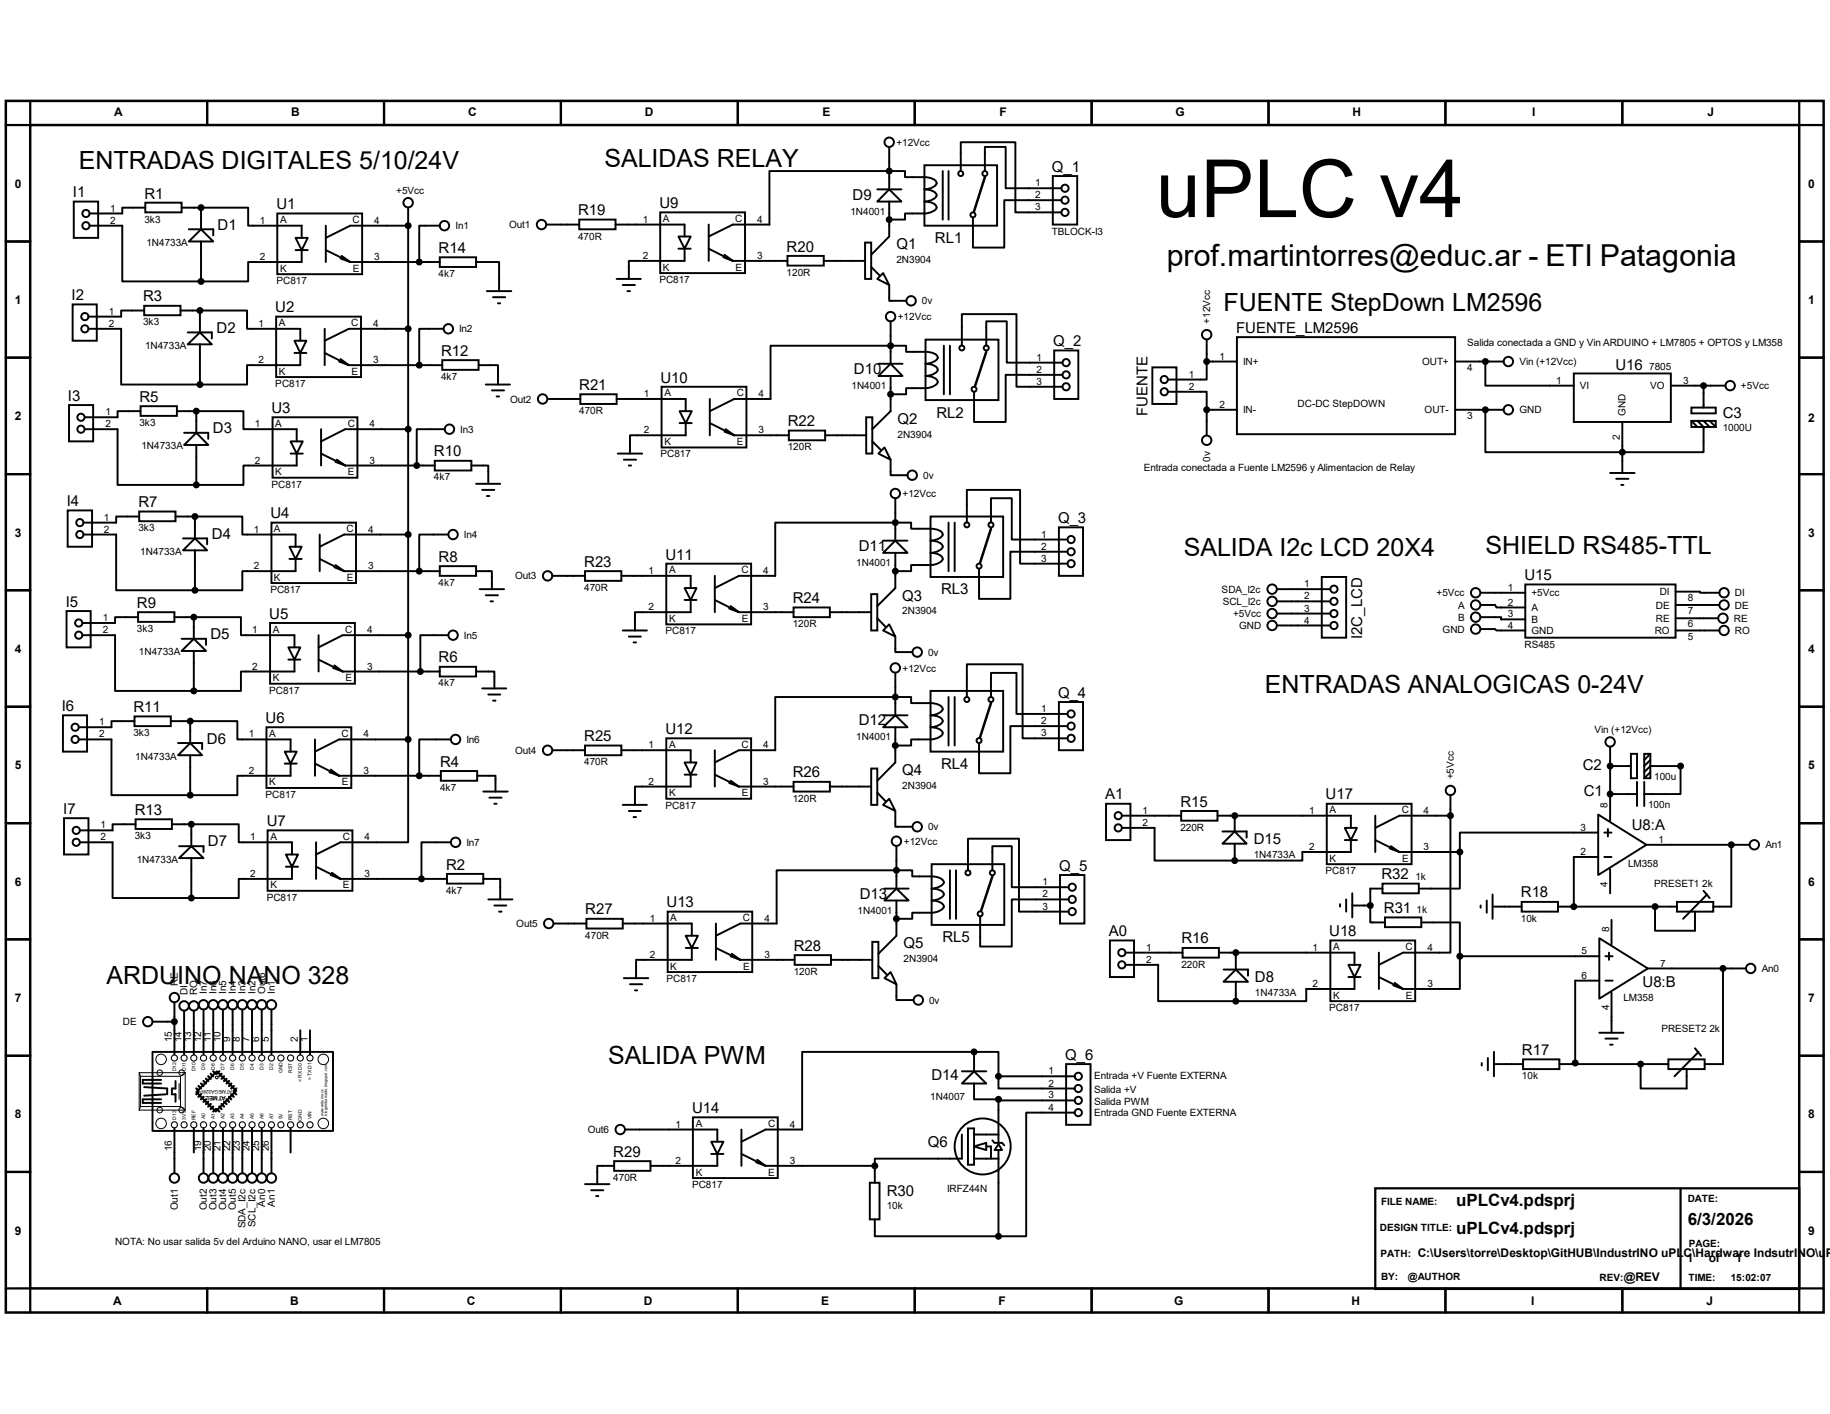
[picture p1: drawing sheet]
<svg xmlns="http://www.w3.org/2000/svg" width="279mm" height="216mm" viewBox="0 0 279 216" stroke-linecap="round" stroke-linejoin="round" font-family="sans-serif">
<defs><g id="words">
<text font-size="12.3" x="176.5" y="33.1">uPLC v4</text>
<text font-size="4.6" x="178.1" y="40.6">prof.martintorres@educ.ar - ETI Patagonia</text>
<g font-size="3.8">
<text x="12" y="25.7">ENTRADAS DIGITALES 5/10/24V</text>
<text x="92.3" y="25.5">SALIDAS RELAY</text>
<text x="186.8" y="47.5">FUENTE StepDown LM2596</text>
<text x="180.7" y="84.9">SALIDA I2c LCD 20X4</text>
<text x="226.8" y="84.5">SHIELD RS485-TTL</text>
<text x="193.1" y="105.8">ENTRADAS ANALOGICAS 0-24V</text>
<text x="16.3" y="150.2">ARDUINO NANO 328</text>
<text x="92.8" y="162.4">SALIDA PWM</text>
</g>
<g font-size="2.6">
<text x="222.3" y="184.1">uPLCv4.pdsprj</text>
<text x="222.3" y="188.3">uPLCv4.pdsprj</text>
<text x="257.7" y="187.1">6/3/2026</text>
</g>
<g font-size="2.3">
<text x="160.6" y="26.2">Q_1</text>
<text x="11.1" y="30.1">I1</text>
<text x="22.1" y="30.3">R1</text>
<text x="33.2" y="35.1">D1</text>
<text x="42.2" y="32">U1</text>
<text x="88.3" y="32.9">R19</text>
<text x="100.7" y="31.8">U9</text>
<text x="130.2" y="30.5">D9</text>
<text x="67" y="38.6">R14</text>
<text x="120.1" y="38.4">R20</text>
<text x="136.9" y="38.1">Q1</text>
<text x="142.7" y="37.1">RL1</text>
<text x="10.9" y="45.8">I2</text>
<text x="21.8" y="46">R3</text>
<text x="42" y="47.7">U2</text>
<text x="33.1" y="50.8">D2</text>
<text x="160.8" y="52.9">Q_2</text>
<text x="188.7" y="50.8">FUENTE_LM2596</text>
<text x="67.4" y="54.4">R12</text>
<text x="88.4" y="59.5">R21</text>
<text x="100.8" y="58.4">U10</text>
<text x="130.4" y="57.1">D10</text>
<text x="246.6" y="56.6">U16</text>
<text x="10.4" y="61.2">I3</text>
<text x="21.3" y="61.4">R5</text>
<text x="41.4" y="63">U3</text>
<text x="120.3" y="65.1">R22</text>
<text x="137" y="64.7">Q2</text>
<text x="143" y="63.8">RL2</text>
<text x="175.2" y="63.5" transform="rotate(-90 175.2 63.5)">FUENTE</text>
<text x="263" y="63.8">C3</text>
<text x="32.5" y="66.2">D3</text>
<text x="66.3" y="69.7">R10</text>
<text x="10.2" y="77.3">I4</text>
<text x="21.1" y="77.5">R7</text>
<text x="32.3" y="82.3">D4</text>
<text x="41.3" y="79.1">U4</text>
<text x="161.5" y="79.9">Q_3</text>
<text x="67" y="85.8">R8</text>
<text x="89.2" y="86.5">R23</text>
<text x="101.6" y="85.4">U11</text>
<text x="131.1" y="84.1">D11</text>
<text x="232.7" y="88.6">U15</text>
<text x="10" y="92.6">I5</text>
<text x="20.9" y="92.8">R9</text>
<text x="41.1" y="94.5">U5</text>
<text x="121" y="92.1">R24</text>
<text x="137.8" y="91.7">Q3</text>
<text x="143.7" y="90.8">RL3</text>
<text x="32.1" y="97.6">D5</text>
<text x="67" y="101.1">R6</text>
<text x="208" y="97.6" transform="rotate(-90 208 97.6)">I2C_LCD</text>
<text x="161.5" y="106.5">Q_4</text>
<text x="9.4" y="108.5">I6</text>
<text x="20.4" y="108.7">R11</text>
<text x="31.6" y="113.5">D6</text>
<text x="40.6" y="110.4">U6</text>
<text x="89.2" y="113.2">R25</text>
<text x="101.6" y="112.1">U12</text>
<text x="131.1" y="110.7">D12</text>
<text x="67.2" y="117.1">R4</text>
<text x="121" y="118.7">R26</text>
<text x="137.8" y="118.4">Q4</text>
<text x="143.7" y="117.4">RL4</text>
<text x="241.6" y="117.6">C2</text>
<text x="9.7" y="124.3">I7</text>
<text x="20.6" y="124.5">R13</text>
<text x="168.7" y="122">A1</text>
<text x="180.2" y="123.1">R15</text>
<text x="202.4" y="122">U17</text>
<text x="241.8" y="121.5">C1</text>
<text x="31.7" y="129.2">D7</text>
<text x="40.7" y="126.1">U7</text>
<text x="191.4" y="128.9">D15</text>
<text x="249.1" y="126.7">U8:A</text>
<text x="68.1" y="132.8">R2</text>
<text x="131.3" y="137.2">D13</text>
<text x="161.7" y="133">Q_5</text>
<text x="210.9" y="134.3">R32</text>
<text x="232.2" y="137">R18</text>
<text x="89.4" y="139.6">R27</text>
<text x="101.8" y="138.5">U13</text>
<text x="143.9" y="143.9">RL5</text>
<text x="169.3" y="143">A0</text>
<text x="202.9" y="143">U18</text>
<text x="211.3" y="139.4">R31</text>
<text x="121.2" y="145.2">R28</text>
<text x="138" y="144.8">Q5</text>
<text x="180.4" y="144.1">R16</text>
<text x="191.6" y="150">D8</text>
<text x="250.8" y="150.7">U8:B</text>
<text x="162.6" y="161.8">Q_6</text>
<text x="232.4" y="161.1">R17</text>
<text x="142.2" y="165">D14</text>
<text x="105.7" y="170">U14</text>
<text x="93.6" y="176.6">R29</text>
<text x="141.6" y="175.1">Q6</text>
<text x="135.4" y="182.5">R30</text>
</g>
<g font-size="1.8">
<text x="17.4" y="17.7">A</text>
<text x="44.5" y="17.7">B</text>
<text x="71.5" y="17.7">C</text>
<text x="98.5" y="17.7">D</text>
<text x="125.6" y="17.7">E</text>
<text x="152.6" y="17.7">F</text>
<text x="179.4" y="17.7">G</text>
<text x="206.5" y="17.7">H</text>
<text x="233.9" y="17.7">I</text>
<text x="260.7" y="17.7">J</text>
<text x="2.2" y="28.7">0</text>
<text x="276.1" y="28.7">0</text>
<text x="2.2" y="46.4">1</text>
<text x="276.1" y="46.4">1</text>
<text x="2.2" y="64.2">2</text>
<text x="276.1" y="64.4">2</text>
<text x="2.2" y="82">3</text>
<text x="276.1" y="82">3</text>
<text x="2.2" y="99.7">4</text>
<text x="276.1" y="99.7">4</text>
<text x="2.2" y="117.5">5</text>
<text x="276.1" y="117.5">5</text>
<text x="2.2" y="135.2">6</text>
<text x="276.1" y="135.2">6</text>
<text x="2.2" y="153">7</text>
<text x="276.1" y="153">7</text>
<text x="2.2" y="170.7">8</text>
<text x="276.1" y="170.7">8</text>
<text x="2.2" y="188.5">9</text>
<text x="216.5" y="191.9">C:\Users\torre\Desktop\GitHUB\IndustrINO uPLC\Hardware IndsutrINO\uPL</text>
<text x="276.1" y="188.5">9</text>
<text x="247.9" y="195.6">@REV</text>
<text x="257.6" y="192.7">1</text>
<text x="260.9" y="192.7">of</text>
<text x="265" y="192.7">1</text>
<text x="17.3" y="199.2">A</text>
<text x="44.3" y="199.2">B</text>
<text x="71.3" y="199.2">C</text>
<text x="98.3" y="199.2">D</text>
<text x="125.4" y="199.2">E</text>
<text x="152.4" y="199.2">F</text>
<text x="179.3" y="199.2">G</text>
<text x="206.3" y="199.2">H</text>
<text x="233.8" y="199.2">I</text>
<text x="260.5" y="199.2">J</text>
</g>
<g font-size="1.5">
<text x="136.9" y="22.3">+12Vcc</text>
<text x="60.5" y="29.6">+5Vcc</text>
<text x="158" y="28.4">1</text>
<text x="16.8" y="32.3">1</text>
<text x="16.8" y="34.2">2</text>
<text x="22.1" y="34">3k3</text>
<text x="39.7" y="34.2">1</text>
<text x="42.8" y="34.1">A</text>
<text x="53.8" y="34.1">C</text>
<text x="57.1" y="34.2">4</text>
<text x="69.6" y="35">In1</text>
<text x="77.7" y="34.8">Out1</text>
<text x="98.1" y="34">1</text>
<text x="101.2" y="33.9">A</text>
<text x="112.3" y="33.9">C</text>
<text x="115.6" y="34">4</text>
<text x="129.8" y="32.8">1N4001</text>
<text x="158" y="30.3">2</text>
<text x="158" y="32.1">3</text>
<text x="160.6" y="35.8">TBLOCK-I3</text>
<text x="22.4" y="37.5">1N4733A</text>
<text x="39.7" y="39.7">2</text>
<text x="42.8" y="41.5">K</text>
<text x="53.8" y="41.5">E</text>
<text x="57.1" y="39.7">3</text>
<text x="88.3" y="36.6">470R</text>
<text x="98.1" y="39.5">2</text>
<text x="101.2" y="41.3">K</text>
<text x="112.3" y="41.3">E</text>
<text x="115.6" y="39.5">3</text>
<text x="136.9" y="40.1">2N3904</text>
<text x="42.2" y="43.4">PC817</text>
<text x="67" y="42.3">4k7</text>
<text x="100.7" y="43.2">PC817</text>
<text x="120.1" y="42.1">120R</text>
<text x="140.8" y="46.5">0v</text>
<text x="16.6" y="48">1</text>
<text x="16.6" y="49.9">2</text>
<text x="21.8" y="49.7">3k3</text>
<text x="22.1" y="53.3">1N4733A</text>
<text x="39.5" y="49.9">1</text>
<text x="42.6" y="49.8">A</text>
<text x="53.6" y="49.8">C</text>
<text x="57" y="49.9">4</text>
<text x="70.1" y="50.8">In2</text>
<text x="137.1" y="48.9">+12Vcc</text>
<text x="184.7" y="49.4" transform="rotate(-90 184.7 49.4)">+12Vcc</text>
<text x="224" y="52.9">Salida conectada a GND y Vin ARDUINO + LM7805 + OPTOS y LM358</text>
<text x="39.5" y="55.5">2</text>
<text x="42" y="59.1">PC817</text>
<text x="42.6" y="57.2">K</text>
<text x="53.7" y="57.2">E</text>
<text x="57" y="55.5">3</text>
<text x="67.4" y="58">4k7</text>
<text x="130" y="59.4">1N4001</text>
<text x="158.2" y="55.1">1</text>
<text x="158.2" y="56.9">2</text>
<text x="158.2" y="58.8">3</text>
<text x="181.5" y="57.7">1</text>
<text x="181.5" y="59.5">2</text>
<text x="186.2" y="54.9">1</text>
<text x="189.8" y="55.8">IN+</text>
<text x="217.1" y="55.8">OUT+</text>
<text x="224" y="56.6">4</text>
<text x="232" y="55.8">Vin (+12Vcc)</text>
<text x="237.6" y="58.6">1</text>
<text x="241.2" y="59.4">VI</text>
<text x="251.8" y="56.4">7805</text>
<text x="252" y="59.4">VO</text>
<text x="257" y="58.6">3</text>
<text x="265.8" y="59.4">+5Vcc</text>
<text x="16.1" y="63.4">1</text>
<text x="16.1" y="65.2">2</text>
<text x="21.3" y="65.1">3k3</text>
<text x="38.9" y="65.2">1</text>
<text x="42" y="65.2">A</text>
<text x="53.1" y="65.2">C</text>
<text x="56.4" y="65.2">4</text>
<text x="77.9" y="61.5">Out2</text>
<text x="88.4" y="63.2">470R</text>
<text x="98.3" y="60.6">1</text>
<text x="101.4" y="60.5">A</text>
<text x="112.5" y="60.5">C</text>
<text x="115.8" y="60.6">4</text>
<text x="186.2" y="62.3">2</text>
<text x="189.8" y="63.1">IN-</text>
<text x="198.1" y="62.1">DC-DC StepDOWN</text>
<text x="217.5" y="63.1">OUT-</text>
<text x="224" y="64">3</text>
<text x="232" y="63.1">GND</text>
<text x="248.2" y="63.5" transform="rotate(-90 248.2 63.5)">GND</text>
<text x="263" y="65.9">1000U</text>
<text x="21.6" y="68.6">1N4733A</text>
<text x="38.9" y="70.8">2</text>
<text x="56.4" y="70.8">3</text>
<text x="70.3" y="66.1">In3</text>
<text x="98.3" y="66.2">2</text>
<text x="100.8" y="69.8">PC817</text>
<text x="101.4" y="67.9">K</text>
<text x="112.5" y="67.9">E</text>
<text x="115.8" y="66.2">3</text>
<text x="120.3" y="68.7">120R</text>
<text x="137" y="66.8">2N3904</text>
<text x="174.6" y="71.9">Entrada conectada a Fuente LM2596 y Alimentacion de Relay</text>
<text x="184.7" y="70.5" transform="rotate(-90 184.7 70.5)">0v</text>
<text x="247.3" y="67.1" transform="rotate(-90 247.3 67.1)">2</text>
<text x="41.4" y="74.5">PC817</text>
<text x="42" y="72.6">K</text>
<text x="53.1" y="72.6">E</text>
<text x="66.3" y="73.4">4k7</text>
<text x="137.8" y="75.9">+12Vcc</text>
<text x="141" y="73.1">0v</text>
<text x="15.9" y="79.5">1</text>
<text x="15.9" y="81.3">2</text>
<text x="21.1" y="81.2">3k3</text>
<text x="38.7" y="81.3">1</text>
<text x="41.8" y="81.3">A</text>
<text x="52.9" y="81.3">C</text>
<text x="56.2" y="81.3">4</text>
<text x="70.8" y="82.2">In4</text>
<text x="159" y="82.1">1</text>
<text x="159" y="83.9">2</text>
<text x="21.4" y="84.8">1N4733A</text>
<text x="38.7" y="86.9">2</text>
<text x="41.8" y="88.6">K</text>
<text x="53" y="88.6">E</text>
<text x="56.2" y="86.9">3</text>
<text x="67" y="89.5">4k7</text>
<text x="78.7" y="88.5">Out3</text>
<text x="99" y="87.6">1</text>
<text x="102.2" y="87.5">A</text>
<text x="113.2" y="87.5">C</text>
<text x="116.5" y="87.6">4</text>
<text x="130.7" y="86.4">1N4001</text>
<text x="159" y="85.8">3</text>
<text x="199.1" y="89.7">1</text>
<text x="15.7" y="94.8">1</text>
<text x="41.3" y="90.6">PC817</text>
<text x="89.2" y="90.2">470R</text>
<text x="99" y="93.2">2</text>
<text x="102.2" y="95">K</text>
<text x="113.2" y="95">E</text>
<text x="116.5" y="93.2">3</text>
<text x="121" y="95.8">120R</text>
<text x="137.8" y="93.8">2N3904</text>
<text x="186.5" y="90.5">SDA_I2c</text>
<text x="186.7" y="92.4">SCL_I2c</text>
<text x="188.3" y="94.2">+5Vcc</text>
<text x="199.1" y="91.5">2</text>
<text x="199.1" y="93.4">3</text>
<text x="199.1" y="95.2">4</text>
<text x="219.3" y="91.1">+5Vcc</text>
<text x="222.6" y="92.9">A</text>
<text x="222.6" y="94.8">B</text>
<text x="230.2" y="90.2">1</text>
<text x="230.2" y="92.5">2</text>
<text x="230.2" y="94.3">3</text>
<text x="230.2" y="96">4</text>
<text x="233.8" y="91.1">+5Vcc</text>
<text x="233.8" y="93.3">A</text>
<text x="233.8" y="95.1">B</text>
<text x="252.8" y="95">RE</text>
<text x="252.8" y="92.9">DE</text>
<text x="253.4" y="90.9">DI</text>
<text x="257.7" y="95.8">6</text>
<text x="257.7" y="93.8">7</text>
<text x="257.7" y="91.7">8</text>
<text x="264.7" y="95">RE</text>
<text x="264.9" y="91.1">DI</text>
<text x="264.9" y="92.9">DE</text>
<text x="15.7" y="96.7">2</text>
<text x="20.9" y="96.5">3k3</text>
<text x="21.2" y="100.1">1N4733A</text>
<text x="38.5" y="96.7">1</text>
<text x="41.7" y="96.6">A</text>
<text x="52.7" y="96.6">C</text>
<text x="56" y="96.7">4</text>
<text x="70.8" y="97.5">In5</text>
<text x="101.6" y="96.9">PC817</text>
<text x="141.7" y="100.1">0v</text>
<text x="189.2" y="96.1">GND</text>
<text x="220.3" y="96.6">GND</text>
<text x="232.7" y="98.9">RS485</text>
<text x="233.8" y="96.8">GND</text>
<text x="252.6" y="96.8">RO</text>
<text x="257.7" y="97.7">5</text>
<text x="264.9" y="96.8">RO</text>
<text x="38.5" y="102.2">2</text>
<text x="41.1" y="105.9">PC817</text>
<text x="41.7" y="104">K</text>
<text x="52.7" y="104">E</text>
<text x="56" y="102.2">3</text>
<text x="67" y="104.8">4k7</text>
<text x="137.8" y="102.5">+12Vcc</text>
<text x="15.2" y="110.7">1</text>
<text x="15.2" y="112.6">2</text>
<text x="20.4" y="112.4">3k3</text>
<text x="38" y="112.6">1</text>
<text x="41.1" y="112.5">A</text>
<text x="52.2" y="112.5">C</text>
<text x="55.5" y="112.6">4</text>
<text x="71.2" y="113.5">In6</text>
<text x="130.7" y="113">1N4001</text>
<text x="159" y="108.7">1</text>
<text x="159" y="110.6">2</text>
<text x="159" y="112.4">3</text>
<text x="243.5" y="112">Vin (+12Vcc)</text>
<text x="20.7" y="116">1N4733A</text>
<text x="38" y="118.2">2</text>
<text x="41.1" y="119.9">K</text>
<text x="52.2" y="119.9">E</text>
<text x="55.5" y="118.2">3</text>
<text x="78.7" y="115.1">Out4</text>
<text x="89.2" y="116.8">470R</text>
<text x="99" y="114.3">1</text>
<text x="99" y="119.8">2</text>
<text x="102.2" y="114.2">A</text>
<text x="113.2" y="114.2">C</text>
<text x="116.5" y="114.3">4</text>
<text x="116.5" y="119.8">3</text>
<text x="222" y="119" transform="rotate(-90 222 119)">+5Vcc</text>
<text x="252.6" y="119.1">100u</text>
<text x="40.6" y="121.8">PC817</text>
<text x="67.2" y="120.7">4k7</text>
<text x="101.6" y="123.5">PC817</text>
<text x="102.2" y="121.6">K</text>
<text x="113.2" y="121.6">E</text>
<text x="121" y="122.4">120R</text>
<text x="137.8" y="120.4">2N3904</text>
<text x="174.5" y="124.2">1</text>
<text x="199.9" y="124.2">1</text>
<text x="203" y="124.2">A</text>
<text x="214" y="124.2">C</text>
<text x="217.3" y="124.2">4</text>
<text x="245.4" y="123.4" transform="rotate(-90 245.4 123.4)">8</text>
<text x="251.6" y="123.3">100n</text>
<text x="15.3" y="126.5">1</text>
<text x="15.3" y="128.3">2</text>
<text x="20.6" y="128.1">3k3</text>
<text x="20.9" y="131.7">1N4733A</text>
<text x="38.2" y="128.3">1</text>
<text x="41.3" y="128.3">A</text>
<text x="52.3" y="128.3">C</text>
<text x="55.7" y="128.3">4</text>
<text x="71.2" y="129.2">In7</text>
<text x="138" y="129">+12Vcc</text>
<text x="141.7" y="126.8">0v</text>
<text x="174.5" y="126.1">2</text>
<text x="180.2" y="126.8">220R</text>
<text x="191.4" y="131">1N4733A</text>
<text x="199.9" y="129.8">2</text>
<text x="203" y="131.6">K</text>
<text x="214.1" y="131.6">E</text>
<text x="217.3" y="129.8">3</text>
<text x="241.3" y="126.8">3</text>
<text x="241.3" y="130.6">2</text>
<text x="253.2" y="128.7">1</text>
<text x="269.5" y="129.5">An1</text>
<text x="38.2" y="133.9">2</text>
<text x="40.7" y="137.6">PC817</text>
<text x="41.3" y="135.6">K</text>
<text x="52.4" y="135.6">E</text>
<text x="55.7" y="133.9">3</text>
<text x="68.1" y="136.5">4k7</text>
<text x="159.2" y="135.2">1</text>
<text x="159.2" y="137">2</text>
<text x="202.4" y="133.5">PC817</text>
<text x="216.1" y="134.4">1k</text>
<text x="245.4" y="135.4" transform="rotate(-90 245.4 135.4)">4</text>
<text x="248.6" y="132.4">LM358</text>
<text x="252.6" y="135.4">PRESET1 2k</text>
<text x="78.8" y="141.6">Out5</text>
<text x="89.4" y="143.3">470R</text>
<text x="99.2" y="140.7">1</text>
<text x="102.3" y="140.6">A</text>
<text x="113.4" y="140.6">C</text>
<text x="116.7" y="140.7">4</text>
<text x="130.9" y="139.5">1N4001</text>
<text x="159.2" y="138.9">3</text>
<text x="216.3" y="139.4">1k</text>
<text x="232.2" y="140.7">10k</text>
<text x="245.7" y="142.3" transform="rotate(-90 245.7 142.3)">8</text>
<text x="99.2" y="146.3">2</text>
<text x="101.8" y="150">PC817</text>
<text x="102.3" y="148">K</text>
<text x="113.5" y="148">E</text>
<text x="116.7" y="146.3">3</text>
<text x="121.2" y="148.8">120R</text>
<text x="138" y="146.9">2N3904</text>
<text x="175" y="145.2">1</text>
<text x="175" y="147">2</text>
<text x="180.4" y="147.7">220R</text>
<text x="200.4" y="145.2">1</text>
<text x="203.5" y="145.1">A</text>
<text x="214.6" y="145.1">C</text>
<text x="217.9" y="145.2">4</text>
<text x="241.5" y="145.7">5</text>
<text x="241.5" y="149.4">6</text>
<text x="253.4" y="147.6">7</text>
<text x="269" y="148.4">An0</text>
<text x="27.1" y="150.6" transform="rotate(-90 27.1 150.6)">RE</text>
<text x="28.6" y="151.9" transform="rotate(-90 28.6 151.9)">DI</text>
<text x="30.1" y="151.9" transform="rotate(-90 30.1 151.9)">RO</text>
<text x="31.6" y="151.8" transform="rotate(-90 31.6 151.8)">In7</text>
<text x="33.1" y="151.8" transform="rotate(-90 33.1 151.8)">In6</text>
<text x="34.5" y="151.8" transform="rotate(-90 34.5 151.8)">In5</text>
<text x="36" y="151.8" transform="rotate(-90 36 151.8)">In4</text>
<text x="37.5" y="151.8" transform="rotate(-90 37.5 151.8)">In3</text>
<text x="39" y="151.8" transform="rotate(-90 39 151.8)">In2</text>
<text x="40.5" y="151.8" transform="rotate(-90 40.5 151.8)">Out6</text>
<text x="42" y="151.8" transform="rotate(-90 42 151.8)">In1</text>
<text x="141.9" y="153.2">0v</text>
<text x="191.6" y="152.1">1N4733A</text>
<text x="200.4" y="150.7">2</text>
<text x="202.9" y="154.4">PC817</text>
<text x="203.5" y="152.5">K</text>
<text x="214.6" y="152.5">E</text>
<text x="217.9" y="150.7">3</text>
<text x="245.7" y="154.3" transform="rotate(-90 245.7 154.3)">4</text>
<text x="247.9" y="152.9">LM358</text>
<text x="18.8" y="156.5">DE</text>
<text x="26.2" y="159.1" transform="rotate(-90 26.2 159.1)">15</text>
<text x="27.7" y="159.1" transform="rotate(-90 27.7 159.1)">14</text>
<text x="29.2" y="159.1" transform="rotate(-90 29.2 159.1)">13</text>
<text x="30.7" y="159.1" transform="rotate(-90 30.7 159.1)">12</text>
<text x="32.2" y="159.1" transform="rotate(-90 32.2 159.1)">11</text>
<text x="33.7" y="159.1" transform="rotate(-90 33.7 159.1)">10</text>
<text x="35.1" y="159.1" transform="rotate(-90 35.1 159.1)">9</text>
<text x="36.6" y="159.1" transform="rotate(-90 36.6 159.1)">8</text>
<text x="38.1" y="159.1" transform="rotate(-90 38.1 159.1)">7</text>
<text x="39.6" y="159.1" transform="rotate(-90 39.6 159.1)">6</text>
<text x="41.1" y="159.1" transform="rotate(-90 41.1 159.1)">5</text>
<text x="45.5" y="159.1" transform="rotate(-90 45.5 159.1)">2</text>
<text x="46.9" y="159.1" transform="rotate(-90 46.9 159.1)">1</text>
<text x="253.7" y="157.6">PRESET2 2k</text>
<text x="142" y="168">1N4007</text>
<text x="160.1" y="164">1</text>
<text x="160.1" y="165.9">2</text>
<text x="160.1" y="167.7">3</text>
<text x="167" y="164.8">Entrada +V Fuente EXTERNA</text>
<text x="167" y="166.8">Salida +V</text>
<text x="232.4" y="164.8">10k</text>
<text x="89.7" y="173">Out6</text>
<text x="103.1" y="172.2">1</text>
<text x="106.2" y="172.1">A</text>
<text x="117.3" y="172.1">C</text>
<text x="120.6" y="172.2">4</text>
<text x="160.1" y="169.6">4</text>
<text x="167" y="168.7">Salida PWM</text>
<text x="167" y="170.3">Entrada GND Fuente EXTERNA</text>
<text x="26.2" y="175.8" transform="rotate(-90 26.2 175.8)">16</text>
<text x="30.7" y="175.8" transform="rotate(-90 30.7 175.8)">19</text>
<text x="32.2" y="175.8" transform="rotate(-90 32.2 175.8)">20</text>
<text x="33.7" y="175.8" transform="rotate(-90 33.7 175.8)">21</text>
<text x="35.1" y="175.8" transform="rotate(-90 35.1 175.8)">22</text>
<text x="36.6" y="175.8" transform="rotate(-90 36.6 175.8)">23</text>
<text x="38.1" y="175.8" transform="rotate(-90 38.1 175.8)">24</text>
<text x="39.6" y="175.8" transform="rotate(-90 39.6 175.8)">25</text>
<text x="41.1" y="175.8" transform="rotate(-90 41.1 175.8)">26</text>
<text x="103.1" y="177.7">2</text>
<text x="106.2" y="179.5">K</text>
<text x="117.3" y="179.5">E</text>
<text x="120.6" y="177.7">3</text>
<text x="27.1" y="184.8" transform="rotate(-90 27.1 184.8)">Out1</text>
<text x="31.6" y="184.8" transform="rotate(-90 31.6 184.8)">Out2</text>
<text x="33.1" y="184.8" transform="rotate(-90 33.1 184.8)">Out3</text>
<text x="34.5" y="184.8" transform="rotate(-90 34.5 184.8)">Out4</text>
<text x="36" y="184.8" transform="rotate(-90 36 184.8)">Out5</text>
<text x="40.5" y="184.2" transform="rotate(-90 40.5 184.2)">An0</text>
<text x="42" y="184.2" transform="rotate(-90 42 184.2)">An1</text>
<text x="93.6" y="180.3">470R</text>
<text x="105.7" y="181.4">PC817</text>
<text x="135.4" y="184.6">10k</text>
<text x="144.6" y="182">IRFZ44N</text>
<text x="210.9" y="184">FILE NAME:</text>
<text x="257.7" y="183.6">DATE:</text>
<text x="17.6" y="190.2">NOTA: No usar salida 5v del Arduino NANO, usar el LM7805</text>
<text x="37.5" y="187.6" transform="rotate(-90 37.5 187.6)">SDA_I2c</text>
<text x="39" y="187.4" transform="rotate(-90 39 187.4)">SCL_I2c</text>
<text x="210.7" y="188">DESIGN TITLE:</text>
<text x="210.8" y="191.9">PATH:</text>
<text x="257.9" y="190.5">PAGE:</text>
<text x="210.9" y="195.5">BY:</text>
<text x="215" y="195.5">@AUTHOR</text>
<text x="244.2" y="195.5">REV:</text>
<text x="257.8" y="195.5">TIME:</text>
<text x="264.2" y="195.5">15:02:07</text>
</g>
<text font-size=".9" x="34.5" y="167.4" transform="rotate(-180 34.5 167.4)">ATMEL</text>
<g font-size=".8">
<text x="26.9" y="163.6" transform="rotate(-90 26.9 163.6)">D12</text>
<text x="28.4" y="163.5" transform="rotate(-90 28.4 163.5)">D11</text>
<text x="29.8" y="163.6" transform="rotate(-90 29.8 163.6)">D10</text>
<text x="31.3" y="163.4" transform="rotate(-90 31.3 163.4)">D9</text>
<text x="32.8" y="163.4" transform="rotate(-90 32.8 163.4)">D8</text>
<text x="34.3" y="163.4" transform="rotate(-90 34.3 163.4)">D7</text>
<text x="35.4" y="166.5" transform="rotate(-180 35.4 166.5)">ATMEGA328P</text>
<text x="35.8" y="163.4" transform="rotate(-90 35.8 163.4)">D6</text>
<text x="37.3" y="163.4" transform="rotate(-90 37.3 163.4)">D5</text>
<text x="38.7" y="163.4" transform="rotate(-90 38.7 163.4)">D4</text>
<text x="40.2" y="163.4" transform="rotate(-90 40.2 163.4)">D3</text>
<text x="41.7" y="163.4" transform="rotate(-90 41.7 163.4)">D2</text>
<text x="43.1" y="163.9" transform="rotate(-90 43.1 163.9)">GND</text>
<text x="44.6" y="163.8" transform="rotate(-90 44.6 163.8)">RST</text>
<text x="46.1" y="165.2" transform="rotate(-90 46.1 165.2)">&lt; RX D0</text>
<text x="47.6" y="165" transform="rotate(-90 47.6 165)">&gt; TX D1</text>
<text x="26.9" y="171" transform="rotate(-90 26.9 171)">D13</text>
<text x="28.4" y="170.9" transform="rotate(-90 28.4 170.9)">3V3</text>
<text x="29.8" y="171" transform="rotate(-90 29.8 171)">REF</text>
<text x="31.3" y="170.9" transform="rotate(-90 31.3 170.9)">A0</text>
<text x="32.8" y="170.9" transform="rotate(-90 32.8 170.9)">A1</text>
<text x="34.3" y="170.9" transform="rotate(-90 34.3 170.9)">A2</text>
<text x="35.8" y="170.9" transform="rotate(-90 35.8 170.9)">A3</text>
<text x="37.3" y="170.9" transform="rotate(-90 37.3 170.9)">A4</text>
<text x="38.7" y="170.9" transform="rotate(-90 38.7 170.9)">A5</text>
<text x="40.2" y="170.9" transform="rotate(-90 40.2 170.9)">A6</text>
<text x="41.7" y="170.9" transform="rotate(-90 41.7 170.9)">A7</text>
<text x="43.1" y="170.9" transform="rotate(-90 43.1 170.9)">5V</text>
<text x="44.6" y="171" transform="rotate(-90 44.6 171)">RST</text>
<text x="46.1" y="171.1" transform="rotate(-90 46.1 171.1)">GND</text>
<text x="47.6" y="170.9" transform="rotate(-90 47.6 170.9)">VIN</text>
</g>
<g font-size=".6">
<text x="49.4" y="170.4" transform="rotate(-90 49.4 170.4)">www.arduino.cc</text>
<text x="50" y="170.4" transform="rotate(-90 50 170.4)">blogembarcado.blogspot.com</text>
</g>
</g></defs>
<path d="M.9 15.4h277.5v185h-277.5zM4.6 19.1h270.1v177.6h-270.1zM150.4 27.1l-1.7 5.2M150.6 53.7l-1.7 5.2M151.3 80.7l-1.7 5.2M151.3 107.4l-1.7 5.1M151.5 133.8l-1.7 5.2" fill="none" stroke="#000" stroke-width=".38"/>
<g fill="none" stroke="#000" stroke-width=".34">
<path d="M4.6 15.4v3.7h-3.7M31.6 15.4v3.7M58.6 15.4v3.7M85.6 15.4v3.7M112.6 15.4v3.7M139.7 15.4v3.7M166.7 15.4v3.7M193.7 15.4v3.7M220.7 15.4v3.7M247.7 15.4v3.7M274.7 15.4v3.7h3.7M.9 36.9h3.7"/>
<path d="M274.7 36.9h3.7M.9 54.6h3.7M274.7 54.6h3.7M.9 72.4h3.7M274.7 72.4h3.7M.9 90.1h3.7M274.7 90.1h3.7M.9 107.9h3.7M274.7 107.9h3.7M.9 125.7h3.7M274.7 125.7h3.7M.9 143.4h3.7"/>
<path d="M274.7 143.4h3.7M.9 161.2h3.7M.9 178.9h3.7M30 166.2l.3 .3M30.3 165.8l.4 .4M30.3 166.8l-.3 .3M30.7 165.4l.4 .4M30.7 167.1l-.4 .4M31.1 165.1l.4 .3M31.1 167.5l-.4 .4M31.5 164.7l.3 .4M31.5 167.9l-.4 .3"/>
<path d="M31.8 164.3l.4 .4M31.8 168.2l-.3 .4M32.2 164l.4 .3M32.2 168.6l-.4 .4M32.6 163.6l.3 .4M32.6 169l-.4 .3M32.9 169.3l-.3 .4M33.1 169.3l.4 .4M33.5 169l.3 .3M33.5 163.6l-.4 .4M33.8 168.6l.4 .4M33.8 164l-.3 .3"/>
<path d="M34.2 168.2l.4 .4M34.2 164.3l-.4 .4M34.6 167.9l.4 .3M34.6 164.7l-.4 .4M35 167.5l.3 .4M35 165.1l-.4 .3M35.3 167.1l.4 .4M35.3 165.4l-.3 .4M35.7 166.8l.4 .3M35.7 165.8l-.4 .4M36.1 166.2l-.4 .3M274.7 161.2h3.7"/>
<path d="M274.7 178.9h3.7M.9 196.7h3.7v3.7M31.6 196.7v3.7M58.6 196.7v3.7M85.6 196.7v3.7M112.6 196.7v3.7M139.7 196.7v3.7M166.7 196.7v3.7M193.7 196.7v3.7M210 181.4h64.7v15.4h-64.7zM220.7 196.7v3.7M247.7 196.7v3.7"/>
<path d="M256.6 181.4v15.4M278.4 196.7h-3.7v3.7"/>
</g>
<g fill="none" stroke="#000" stroke-width=".15">
<path d="M2.8 19.1h1.7M4.6 17.3l.1 1.6M31.6 17.3l.1 1.6M58.6 17.3l.1 1.6M85.6 17.3l.1 1.6M112.6 17.3l.1 1.6M139.7 17.3v1.6M166.7 17.3v1.6M193.7 17.3v1.6M220.7 17.3v1.6M247.7 17.3v1.6M274.7 17.3v1.6"/>
<path d="M2.8 36.9h1.7M2.8 54.6h1.7M2.8 72.4h1.7M2.8 90.1h1.7M2.8 107.9h1.7M2.8 125.7h1.7M2.8 143.4h1.7M2.8 161.2h1.7M2.8 178.9h1.7M21.3 163.8h7v5.7h-7zM21.3 163.8l.2 .5M21.5 164.3h6.1v4.7h-6.1z"/>
<path d="M21.5 169l-.2 .5M27.3 165.4v2.5M27.6 169l.7 .5M28.3 163.8l-.7 .5M2.8 196.7h1.7"/>
<circle cx="24.4" cy="169.5" r=".42"/>
<circle cx="24.4" cy="163.8" r=".42"/>
<circle cx="24.6" cy="171.5" r=".8"/>
<circle cx="24.6" cy="161.8" r=".8"/>
<circle cx="27.7" cy="163.8" r=".42"/>
<circle cx="27.7" cy="169.5" r=".42"/>
<circle cx="33.1" cy="164.5" r=".21"/>
<circle cx="49.4" cy="161.8" r=".8"/>
<circle cx="49.4" cy="171.5" r=".8"/>
</g>
<g fill="none" stroke="#000" stroke-width=".3">
<path d="M11.3 30.8h3.7v5.5h-3.7zM13.7 34.5h5v8.5h12M22.2 30.9h5.5v1.5h-5.5zM22.2 31.7h-3.5v.9h-5M27.7 31.7h3M28.8 36.9l1.9-1.9 1.9 1.9zM28.8 35h3.8v.9M30.7 31.7h7.2v2.8h8.2v1.8M30.7 31.7v3.3M30.7 36.9v6.1M42.3 32.6h13v9.3h-13zM45.1 36.3h1.9l-.9 1.9z"/>
<path d="M45.1 38.2h1.9M46.1 38.2v1.8h-8.2v3h-7.2M49.7 34.5v5.5M49.7 38.2l3.8 1.8M52 39.5l1.5 .5M52.2 39.1l1.3 .9M62.3 31.7v81.2M62.3 34.5h-8.8l-3.8 1.8M67.1 39.3h5.6v1.5h-5.6zM67.1 34.5h-3.1v5.5M83.4 34.3h5M88.4 33.5h5.6v1.5h-5.6z"/>
<path d="M94 34.3h10.5v1.8M100.8 32.4h12.9v9.3h-12.9zM103.6 36.1h1.9l-1 1.9zM103.6 38h1.9M104.5 38v1.8h-8.5v2.8M108.2 34.3v5.5M108.2 38l3.7 1.8M110.4 39.3l1.5 .5M110.6 38.9l1.3 .9M111.9 39.8h8.3M120.2 39.1h5.6v1.5h-5.6zM125.8 39.8h6.3"/>
<path d="M132.1 37h.9v5.6h-.9zM133.9 28.9h3.7M135.8 28.9l1.8 1.9h-3.7zM135.8 33.5h2.4v-.9h1.1a4.3 4.3 0 0 0 3.6-.7l.1-.2a1.29 1.29 0 0 0-1.3-.9h-.6a2.09 2.09 0 0 0 1.9-1 1.33 1.33 0 0 0-1.3-.8l-.6-.1a2.09 2.09 0 0 0 1.9-.9 1.33 1.33 0 0 0-1.3-.9h-3.5v-1h-20.7v8.2h-5.6l-3.7 1.8M135.8 22.4v6.5M135.8 30.8v5.3l-2.8 2.8M141.1 25.2h11.1v9.3h-11.1zM143.9 26.1v7.4M144.8 26.1v7.4M146.7 26.1v-4.4h8.3v10.7h7.1M150.4 26.1v-3.7h3.1v6.3h8.6M160.7 26.9h3.8v7.4h-3.8z"/>
<path d="M162.1 30.6h-8.8v7.2h-4.8v-4.6M11.1 46.5h3.7v5.5h-3.7zM13.5 50.2h5v8.5h12M22 46.7h5.6v1.4h-5.6zM22 47.4h-3.5v.9h-5M27.6 47.4h2.9M28.7 52.6l1.8-1.8 1.8 1.8zM28.7 50.8h3.6v.9M30.5 47.4h7.2v2.8h8.1v1.8M30.5 47.4v3.4M30.5 52.6v6.1M42.2 48.3h12.9v9.3h-12.9z"/>
<path d="M45 52h1.8l-1 1.9zM45 53.9h1.8M45.8 53.9v1.9h-8.1v2.9h-7.2M49.6 50.2v5.6M49.6 53.9l3.7 1.9M51.8 55.2l1.5 .6M52 54.8l1.3 1M53.3 55.8h14.2M53.5 40h13.6M62.3 50.2h-9l-3.7 1.8M67.5 55h5.6v1.5h-5.6zM67.7 50.2h-3.7v5.6"/>
<path d="M72.7 40h3.5v4.4M73.1 55.8h2.9v2.9M74.2 58.7h3.7M74.3 44.4h3.8M75.1 59.6h1.9M75.3 45.4h1.8M76 46.3h.4M94.1 42.6h3.7M95.1 43.5h1.8M95.8 44.4h.4M101 59.1h13v9.2h-13zM133 40.8l1.3 1.2"/>
<path d="M133.9 42.6l.9-.9 1 1.8zM134.1 55.5h3.7M135.8 43.5v2.4h2.5M136 55.5l1.8 1.9h-3.7zM136 49.1v6.4M136 57.4v5.4l-2.8 2.7M141.3 51.9h11.1v9.2h-11.1zM144.1 52.8v7.4M145 52.8v7.4M146.9 52.8v-4.8h8.3v11.1h7M150.6 52.8v-3.7h3.1v6.3h8.5M161 53.5h3.6v7.4h-3.6z"/>
<path d="M162.2 57.2h-8.7v7.2h-4.8v-4.6M175.9 56.1h3.7v5.6h-3.7zM178.3 59.8h5.9v2.8M184.2 55.2v2.8h-5.9M184.2 51.9v3.3M184.2 55.2h4.6M188.8 51.5h33.4v14.8h-33.4zM222.2 55.2h7.4M226.8 55.2v3.7h13.5M240.3 57h14.8v7.4h-14.8zM255.1 58.9h8.3M260.1 58.9v3.3"/>
<path d="M10.3 77.9h3.8v5.6h-3.8zM10.5 61.8h3.7v5.6h-3.7zM13 65.5h4.9v8.5h12.1M21.3 78.1h5.5v1.5h-5.5zM21.3 78.9h-3.6v.9h-5M21.5 62h5.5v1.5h-5.5zM21.5 62.8h-3.6v.9h-4.9M26.8 78.9h3M27 62.8h3M28.1 67.9l1.9-1.8 1.8 1.8zM28.1 66.1h3.7v.9M29.8 78.9h7.2v2.7h8.1v1.9"/>
<path d="M29.8 78.9v3.3M30 62.8h7.2v2.7h8.1v1.9M30 62.8v3.3M30 67.9v6.1M41.4 79.8h13v9.2h-13zM41.6 63.7h13v9.2h-13zM44.4 67.4h1.8l-.9 1.9zM44.4 69.3h1.8M45.3 69.3v1.8h-8.1v2.9h-7.2M49 65.5v5.6M49 69.3l3.7 1.8M51.2 70.5l1.5 .6"/>
<path d="M51.4 70.2l1.3 .9M52.7 71.1h13.7M62.3 65.5h-9.6l-3.7 1.9M66.4 70.4h5.6v1.4h-5.6zM67.9 65.5h-4.3v5.6M72 71.1h2.5v2.8M72.7 73.9h3.7M73.6 74.8h1.9M74.3 75.7h.4M75.8 60.5h.4M83.6 60.9h5M88.6 60.2h5.5v1.5h-5.5z"/>
<path d="M94.1 60.9h10.6v1.9M94.3 69.3h3.7M95.2 70.2h1.9M96 71.1h.4M103.8 62.8h1.8l-.9 1.8zM103.8 64.6h1.8M104.7 64.6v1.9h-8.5v2.8M108.4 60.9v5.6M108.4 64.6l3.7 1.9M110.6 65.9l1.5 .6M110.8 65.5l1.3 1M112.1 66.5h8.3"/>
<path d="M120.4 65.7h5.6v1.5h-5.6zM126 66.5h6.2M132.2 63.7h1v5.6h-1zM133.2 67.4l1.3 1.3M135 68.3l1 1.9-1.9-.9zM136 60.2h2.3v-.9h1.2a4.7 4.7 0 0 0 3.3-.5l.4-.5a1.33 1.33 0 0 0-1.3-.9h-.6a2.09 2.09 0 0 0 1.9-.9 1.33 1.33 0 0 0-1.3-.9l-.6-.1a2.09 2.09 0 0 0 1.9-.9 1.3 1.3 0 0 0-1.3-.8l-3.6-.1v-.9h-20.7v8.1h-5.5l-3.7 1.9M136 70.2v2.4h2.6M136.7 76.1v6.4M142.1 78.9h11.1v9.2h-11.1zM144.8 79.8v7.4M145.8 79.8v7.4M147.6 79.8v-5h8.1v11.3h7.3"/>
<path d="M151.3 79.8v-3.7h3.2v6.3h8.5M184.2 62.6v3.9M184.2 62.6h4.6M222.2 62.6h7.4M226.8 62.6v6.4h33.3v-3.8l-.9-.9M245.8 72.2h3.8M246.8 73.1h1.8M247.5 74h.4M247.7 64.4v7.8M258.2 62.2h3.8v.9h-3.8zM258.2 64.3h3.8v.9h-3.8zM258.2 64.3l1 .9"/>
<path d="M260.1 64.3l.9 .9M261 64.3l1 .9M10.2 93.3h3.6v5.5h-3.6zM12.6 97h5v8.5h12M12.7 81.6h5v8.5h12.1M21.1 93.5h5.5v1.5h-5.5zM21.1 94.2h-3.5v.9h-5M26.6 94.2h3M27.7 99.4l1.9-1.9 1.9 1.9zM27.7 97.5h3.8v1M27.9 82.2h3.7v.9M29.6 94.2h7.2v2.8h8.2v1.8"/>
<path d="M29.6 94.2v3.3M29.6 99.4v6.1M29.8 82.2l1.8 1.8h-3.7zM29.8 84v6.1M41.2 95.1h13v9.3h-13zM44 98.8h1.8l-.8 1.9zM44.2 83.5h1.9l-1 1.8zM44.2 85.3h1.9M45.1 85.3v1.9h-8.1v2.9h-7.2M48.6 97v5.5M48.8 81.6v5.6M48.8 85.3l3.7 1.9"/>
<path d="M51.1 86.6l1.4 .6M51.2 86.3l1.3 .9M52.5 87.2h14.6M62.3 81.6h-9.8l-3.7 1.9M62.3 97h-10l-3.7 1.8M67.1 86.4h5.6v1.5h-5.6zM68.5 81.6h-4.5v5.6M68.5 97h-4.3v5.5M72.7 87.2h2.4v2.8M73.2 90h3.8M74.2 90.9h1.8M74.9 91.8h.4"/>
<path d="M84.3 87.9h5M89.3 87.2h5.6v1.5h-5.6zM94.9 87.9h10.6v1.9M95.1 96.3h3.7M96 97.2h1.8M96.7 98.1h.4M101.7 86.1h13v9.2h-13zM104.5 89.8h1.8l-.8 1.8zM104.5 91.6h1.8M105.5 91.6v1.9h-8.6v2.8M109.1 87.9v5.6M109.1 91.6l3.7 1.9"/>
<path d="M111.3 92.9l1.5 .6M111.5 92.5l1.3 1M112.8 93.5h8.4M121.2 92.8h5.5v1.4h-5.5zM126.7 93.5h6.3M133 90.7h.9v5.6h-.9zM133.9 94.4l1.3 1.3M134.8 96.3l1-1 .9 1.9zM134.8 82.5h3.8M136.7 82.5l1.9 1.9h-3.8zM136.7 87.2h2.4v-.9h1.1a4.7 4.7 0 0 0 3.3-.5l.4-.5a1.33 1.33 0 0 0-1.3-.8l-.5-.1a2.09 2.09 0 0 0 1.8-.9 1.33 1.33 0 0 0-1.3-.9l-.5-.1a2.09 2.09 0 0 0 1.8-.9 1.3 1.3 0 0 0-1.3-.8l-3.5-.1v-.9h-20.7v8.1h-5.6l-3.7 1.9M136.7 97.2v2.4h2.6"/>
<path d="M136.7 84.4v5.4l-2.8 2.7M161.7 80.5h3.7v7.4h-3.7zM163 84.2h-8.7v7.2h-4.8v-4.6M195 90h8.1M195 91.8h8.1M195 93.7h8.1M195 95.5h8.1M201.8 88.1h3.7v9.3h-3.7zM226.1 92.4h2.2l.2 .4h4.4M226.1 94.2h3.1v.4h3.7M226.1 96.1h2.2l.2 .2h4.4M226.1 90.5h6.8"/>
<path d="M232.9 89.2h22.9v8.2h-22.9zM255.8 90.3h3.7v.2h3M255.8 96.3h6.7M255.8 94.4h6.5M255.8 92.4h6.7M9.6 109.2h3.7v5.6h-3.7zM12 112.9h5v8.5h12M20.5 109.4h5.6v1.5h-5.6zM20.5 110.1h-3.5v.9h-5M26.1 110.1h2.9M27.2 113.5h3.7v.9M29 113.5l1.9 1.8h-3.7z"/>
<path d="M29 110.1h7.2v2.8h8.2v1.9M29 110.1v3.4M29 115.3v6.1M40.7 111h12.9v9.3h-12.9zM43.5 114.8h1.8l-.9 1.8zM43.5 116.6h1.8M44 100.7h1.8M44.4 116.6v1.8h-8.2v3h-7.2M45 100.7v1.8h-8.2v3h-7.2M48.1 112.9v5.5M48.1 116.6l3.7 1.8M48.6 100.7l3.7 1.8"/>
<path d="M50.3 117.9l1.5 .5M50.5 117.5l1.3 .9M50.8 102l1.5 .5M51.1 101.6l1.2 .9M51.8 118.4h15.5M52.3 102.5h14.8M62.3 112.9v15.7h-10.3l-3.7 1.9M62.3 112.9h-10.5l-3.7 1.9M67.1 101.8h5.6v1.5h-5.6zM67.3 117.7h5.6v1.5h-5.6zM68.8 112.9h-4.8v5.5M72.7 102.5h2.8v2.6"/>
<path d="M72.9 118.4h2.7v2.5M73.6 105.1h3.7M74.5 106h1.9M75.3 107h.3M84.3 114.6h5M89.3 113.8h5.6v1.5h-5.6zM94.9 114.6h10.6v1.8M101.7 112.7h13v9.3h-13zM104.5 116.4h1.8l-.8 1.9zM104.5 118.3h1.8M105.5 118.3v1.8h-8.6v2.8M109.1 114.6v5.5"/>
<path d="M109.1 118.3l3.7 1.8M111.3 119.5l1.5 .6M111.5 119.2l1.3 .9M121.2 119.4h5.5v1.5h-5.5zM133 117.3h.9v5.6h-.9zM134.8 111l1.9-1.8 1.9 1.8zM134.8 109.2h3.8M136.7 113.8h2.4v-.9h1.1a4.7 4.7 0 0 0 3.3-.4l.4-.5a1.33 1.33 0 0 0-1.3-.9l-.5-.1a2.09 2.09 0 0 0 1.8-.9 1.3 1.3 0 0 0-1.3-.8l-.5-.1a2.16 2.16 0 0 0 1.8-.9 1.33 1.33 0 0 0-1.3-.9h-3.5v-1h-20.7v8.2h-5.6l-3.7 1.8M136.7 102.7v6.5M136.7 111v5.4l-2.8 2.8M142.1 105.5h11.1v9.3h-11.1zM144.8 106.4v7.4"/>
<path d="M145.8 106.4v7.4M147.6 106.4v-5h8.5v11.3h6.9M151.3 106.4v-3.7h3.9v6.3h7.8M161.7 107.2h3.7v7.4h-3.7zM163 110.9h-8.7v7.2h-4.8v-4.6M245.8 117h3.2M245.8 114v7.2M249 115.1h.9v3.7h-.9zM249.9 119.4v3.7M251 115.1h1v3.7h-1zM251 117.9l1-.9h4.6v4.2h-5.6M251 119.4v3.7"/>
<path d="M252 115.1l-1 .9M252 116l-1 1M252 117.9l-1 .9M9.8 124.9h3.7v5.6h-3.7zM12.2 128.6h5v8.5h12M20.7 125.1h5.5v1.5h-5.5zM20.7 125.9h-3.5v.9h-5M26.2 125.9h3M27.3 131l1.9-1.8 1.9 1.8zM27.3 129.2h3.8v.9M29.2 125.9h7.2v2.7h8.2v1.9M29.2 125.9v3.3"/>
<path d="M29.2 131v6.1M40.9 126.8h12.9v9.2h-12.9zM43.6 130.5h1.9l-.9 1.8zM43.6 132.3h1.9M44.6 132.3v1.9h-8.2v2.9h-7.2M48.3 128.6v5.6M48.3 132.3l3.7 1.9M50.5 133.6l1.5 .6M50.7 133.3l1.3 .9M52 134.2h16.2M68.2 133.4h5.6v1.5h-5.6zM68.8 128.6h-4.5v5.6"/>
<path d="M73.8 134.2h2.6v3.1M73.8 120.9h3.7M74.5 137.3h3.7M74.7 121.8h1.9M75.5 138.3h1.8M75.5 122.7h.3M76.2 139.2h.4M95.1 122.9h3.7M96 123.8h1.8M96.7 124.8h.4M101.9 139.2h13v9.2h-13zM112.8 120.1h8.4"/>
<path d="M126.7 120.1h6.3M133.9 121l1.3 1.3M135 137.5l1.9-1.8 1.8 1.8zM135 135.7h3.7M135.8 122l.9 1.8-1.9-.9zM136.7 123.8v2.4h2.6M136.9 129.2v6.5M136.9 137.5v5.4l-2.8 2.7M142.2 132h11.1v9.2h-11.1zM145 132.9v7.4M146 132.9v7.4M147.8 132.9v-4.8h7.8v11.1h7.6"/>
<path d="M151.5 132.9v-3.7h3v6.3h8.7M161.8 133.6h3.8v7.4h-3.8zM163.2 137.3h-8.7v7.2h-4.9v-4.6M168.9 122.7h3.7v5.6h-3.7zM171.3 126.4h5v5h12.2M171.3 124.5h9M180.3 123.8h5.6v1.5h-5.6zM185.9 124.5h20.3v1.9M186.6 127h3.7v.9M188.5 127l1.8 1.8h-3.7zM188.5 124.5v2.5M188.5 128.8v2.6"/>
<path d="M202.6 122.7h12.9v9.3h-12.9zM204.6 138v.4M205.3 126.4h1.9l-1 1.9zM205.3 128.3h1.9M205.5 137.3v1.9M206.2 128.3v1.8h-7.4v1.3h-10.3M206.5 138.3h2.7M206.5 136.4v3.7M209.2 138.3v2.5h2.3M210 124.5v5.6M210 128.3l3.7 1.8M211.1 134.9h5.5v1.5h-5.5z"/>
<path d="M211.1 135.7h-1.9v2.6M212.2 129.5l1.5 .6M212.3 129.2l1.4 .9M213.7 130.1h9.2M221.4 124.5v21h-7.2l-3.7 1.8M221.4 124.5h-7.7l-3.7 1.9M221.4 121.4v3.1M222.9 130.1v5.6h-6.3M226.1 138.3v.3M227 137.5v1.9M227.9 138.4h4.4M227.9 136.6v3.7"/>
<path d="M232.3 137.7h5.6v1.5h-5.6zM237.9 138.4h18.1M244 124.4l7.4 4.6-7.4 4.6zM244 127.1h-21.1v3M244 130.9h-3.7v7.5M244.9 130.9h1.1M244.9 127.1h1.1M245.5 126.6v1.1M245.8 132.7v3.7M249.9 121.2h-4.1v4.1M251.4 129h15.7M252.7 138.4v3.7h6.1v-2.9"/>
<path d="M256 137.7h5.6v1.5h-5.6zM260.1 136l.9 1.1M260.6 136.6l-3.6 3.7M264.3 129v9.4h-2.7M23.3 156h3.3M26.6 153v8M28.1 154.3v6.7M29.6 154.3v6.7M31.1 154.1v6.9M32.6 154.1v6.9M34 154.1v6.9M35.5 154.1v6.9"/>
<path d="M37 154.1v6.9M38.5 154.1v6.9M40 154.1v6.9M41.4 154.1v6.9M45.8 157.3v3.7M47.3 157.3v3.7M84.5 141h5M89.5 140.3h5.6v1.5h-5.6zM95.1 141h10.5v1.9M95.2 149.4h3.8M96.2 150.3h1.8M96.9 151.2h.4"/>
<path d="M104.7 142.9h1.9l-1 1.8zM104.7 144.7h1.9M105.6 144.7v1.9h-8.5v2.8M109.3 141v5.6M109.3 144.7l3.7 1.9M111.5 146l1.5 .6M111.7 145.6l1.3 1M113 146.6h8.3M121.3 145.8h5.6v1.5h-5.6zM126.9 146.6h6.3M133.2 143.8h.9v5.6h-.9zM134.1 147.5l1.3 1.3"/>
<path d="M135 149.4l1-1 .9 1.9zM136.9 140.3h2.4v-.9h1.1a4.7 4.7 0 0 0 3.3-.5l.4-.5a1.33 1.33 0 0 0-1.3-.9h-.6a2.09 2.09 0 0 0 1.9-.9 1.3 1.3 0 0 0-1.3-.9h-.6a2.16 2.16 0 0 0 1.9-1 1.33 1.33 0 0 0-1.3-.8l-3.5-.1v-.9h-20.7v8.1h-5.6l-3.7 1.9M136.9 150.3v2.4h2.6M169.5 143.6h3.6v5.6h-3.6zM171.8 147.3h5v5.6h11.9M171.8 145.5h8.8M180.6 144.7h5.5v1.5h-5.5zM186.1 145.5h20.7v1.8M186.8 148h3.7v1M188.7 148l1.8 1.9h-3.7zM188.7 145.5v2.5M188.7 149.9v3"/>
<path d="M203.1 143.6h13v9.3h-13zM205.9 147.3h1.8l-.9 1.9zM205.9 149.2h1.8M206.8 149.2v1.8h-7.4v1.9h-10.7M210.5 145.5v5.5M210.5 149.2l3.7 1.8M211.5 140.1h5.5v1.5h-5.5zM212.7 150.5l1.5 .5M212.9 150.1l1.3 .9M217 140.8h5.9v5.2M222.9 146v5h-8.7M222.9 146h21.3"/>
<path d="M244.2 143.3l7.4 4.6-7.4 4.6zM244.2 149.7h-3.7v12.6M244.2 157.7h3.7M245.1 146h1.1M245.1 149.7h1.1M245.1 158.6h1.9M245.7 145.5v1.1M245.8 159.5h.4M246 140.5v3.7M246 151.6v6.1M251.6 147.9h15M263.1 147.9v14.6h-2.8"/>
<path d="M22 166l3.5 .2v.9M23.3 160.6h27.5v12.1h-27.5zM24.6 164.9h-2.8v.5h2.8M24.6 167.9h-2.8v.5h2.8M25.3 167.1l-3.3 .2M26.6 172.3v6.8M26.8 165.1v1.1h-.6v.9h.6v1.1M29.6 172.3v3.7M31.1 172.3v6.8M32.6 172.3v6.8M33.1 163.6l3 2.9-3.2 3.2-2.9-2.9zM34 172.3v6.8"/>
<path d="M35.5 172.3v6.8M37 172.3v6.8M38.5 172.3v6.8M40 172.3v6.8M41.4 172.3v6.8M44.4 172.3v3.7M93.8 177.3h5.5v1.5h-5.5zM93.8 178h-2.6v2.8M95.5 172.5h14v1.8M105.8 170.6h12.9v9.3h-12.9zM108.6 174.3h1.8l-.9 1.9zM108.6 176.2h1.8"/>
<path d="M109.5 176.2v1.8h-10.2M113.2 172.5v5.5M113.2 176.2l3.7 1.8M115.4 177.5l1.5 .5M115.6 177.1l1.3 .9M116.9 178h16.7M133.6 178v2.6M146.9 173.2v3.7h-13.3v1.1M146.9 163.6h3.7M147.8 172.3h.9v5.5h-.9zM148.7 175l1.9-.5v1.1zM148.7 163.6l1.9 1.8h-3.7z"/>
<path d="M148.7 165.4v2.5h3.7M148.7 160.6h3.7v3.7M148.7 160.6h-26.2v11.9h-5.6l-3.7 1.8M148.7 160.6v3M148.7 176.9h3.7M148.7 173.2h3.7M150.6 175h.7v1.9M151.5 174.1l.3 .4h1.2l.3 .4M152.4 174.7l.6 .9h-1.2zM152.4 167.9h.4v.1h11.3M152.4 164.3v1.9h11.7M152.4 167.9v3.5"/>
<path d="M152.4 171.5v3M152.4 175.6v13.2M152.4 164.3h11.7M162.8 162.5h3.7v9.2h-3.7zM164.1 169.9h-7.4v18.9h-4.3M226.2 162.3v.4M227.2 161.5v1.9M228.1 162.5h4.4M228.1 160.6v3.7M232.5 161.8h5.6v1.4h-5.6zM240.5 162.3v.2h10M240.5 162.3l-.6 .2h-1.8"/>
<path d="M250.5 162.5v3.7h7v-3M250.5 162.5h4.2M254.7 161.8h5.6v1.4h-5.6zM258.8 160.1l.9 1.1M259.3 160.6l-3.6 3.7M89.3 180.8h3.7M90.3 181.7h1.8M91 182.6h.4M132.8 180.6h1.5v5.6h-1.5zM133.6 186.2v2.6h18.8"/>
<circle cx="13.1" cy="32.6" r=".55"/>
<circle cx="13.1" cy="34.5" r=".55"/>
<circle cx="62.3" cy="30.9" r=".72"/>
<circle cx="67.9" cy="34.5" r=".72"/>
<circle cx="82.7" cy="34.3" r=".72"/>
<circle cx="135.8" cy="21.7" r=".72"/>
<circle cx="146.7" cy="26.5" r=".38"/>
<circle cx="148.5" cy="32.8" r=".38"/>
<circle cx="150.4" cy="26.5" r=".38"/>
<circle cx="162.6" cy="30.6" r=".55"/>
<circle cx="162.6" cy="32.4" r=".55"/>
<circle cx="162.6" cy="28.7" r=".55"/>
<circle cx="13" cy="48.3" r=".55"/>
<circle cx="13" cy="50.2" r=".55"/>
<circle cx="68.5" cy="50.2" r=".72"/>
<circle cx="136" cy="48.3" r=".72"/>
<circle cx="139.1" cy="45.9" r=".72"/>
<circle cx="146.9" cy="53.1" r=".38"/>
<circle cx="148.7" cy="59.4" r=".38"/>
<circle cx="150.6" cy="53.1" r=".38"/>
<circle cx="162.8" cy="57.2" r=".55"/>
<circle cx="162.8" cy="59.1" r=".55"/>
<circle cx="162.8" cy="55.4" r=".55"/>
<circle cx="177.8" cy="59.8" r=".55"/>
<circle cx="177.8" cy="58" r=".55"/>
<circle cx="184.2" cy="51.1" r=".72"/>
<circle cx="230.3" cy="55.2" r=".72"/>
<circle cx="264.2" cy="58.9" r=".72"/>
<circle cx="12.2" cy="79.8" r=".55"/>
<circle cx="12.4" cy="65.5" r=".55"/>
<circle cx="12.4" cy="63.7" r=".55"/>
<circle cx="68.6" cy="65.5" r=".72"/>
<circle cx="82.8" cy="60.9" r=".72"/>
<circle cx="136.7" cy="75.4" r=".72"/>
<circle cx="139.3" cy="72.6" r=".72"/>
<circle cx="184.2" cy="67.2" r=".72"/>
<circle cx="230.3" cy="62.6" r=".72"/>
<circle cx="12" cy="95.1" r=".55"/>
<circle cx="12" cy="97" r=".55"/>
<circle cx="12.2" cy="81.6" r=".55"/>
<circle cx="69.2" cy="81.6" r=".72"/>
<circle cx="69.2" cy="97" r=".72"/>
<circle cx="83.6" cy="87.9" r=".72"/>
<circle cx="140" cy="99.6" r=".72"/>
<circle cx="147.6" cy="80.1" r=".38"/>
<circle cx="149.5" cy="86.4" r=".38"/>
<circle cx="151.3" cy="80.1" r=".38"/>
<circle cx="163.5" cy="84.2" r=".55"/>
<circle cx="163.5" cy="82.4" r=".55"/>
<circle cx="163.5" cy="86.1" r=".55"/>
<circle cx="194.2" cy="93.7" r=".72"/>
<circle cx="194.2" cy="90" r=".72"/>
<circle cx="194.2" cy="91.8" r=".72"/>
<circle cx="194.2" cy="95.5" r=".72"/>
<circle cx="203.7" cy="90" r=".55"/>
<circle cx="203.7" cy="93.7" r=".55"/>
<circle cx="203.7" cy="91.8" r=".55"/>
<circle cx="203.7" cy="95.5" r=".55"/>
<circle cx="225.3" cy="96.1" r=".72"/>
<circle cx="225.3" cy="92.4" r=".72"/>
<circle cx="225.3" cy="94.2" r=".72"/>
<circle cx="225.3" cy="90.5" r=".72"/>
<circle cx="263.1" cy="94.4" r=".72"/>
<circle cx="263.2" cy="96.3" r=".72"/>
<circle cx="263.2" cy="90.5" r=".72"/>
<circle cx="263.2" cy="92.4" r=".72"/>
<circle cx="11.5" cy="112.9" r=".55"/>
<circle cx="11.5" cy="111" r=".55"/>
<circle cx="69.6" cy="112.9" r=".72"/>
<circle cx="83.6" cy="114.6" r=".72"/>
<circle cx="136.7" cy="102" r=".72"/>
<circle cx="147.6" cy="106.8" r=".38"/>
<circle cx="149.5" cy="113.1" r=".38"/>
<circle cx="151.3" cy="106.8" r=".38"/>
<circle cx="163.5" cy="110.9" r=".55"/>
<circle cx="163.5" cy="112.7" r=".55"/>
<circle cx="163.5" cy="109" r=".55"/>
<circle cx="245.8" cy="113.3" r=".72"/>
<circle cx="11.6" cy="128.6" r=".55"/>
<circle cx="11.6" cy="126.8" r=".55"/>
<circle cx="69.6" cy="128.6" r=".72"/>
<circle cx="136.9" cy="128.4" r=".72"/>
<circle cx="140" cy="126.2" r=".72"/>
<circle cx="147.8" cy="133.3" r=".38"/>
<circle cx="149.6" cy="139.5" r=".38"/>
<circle cx="151.5" cy="133.3" r=".38"/>
<circle cx="163.7" cy="135.5" r=".55"/>
<circle cx="163.7" cy="137.3" r=".55"/>
<circle cx="163.7" cy="139.2" r=".55"/>
<circle cx="170.7" cy="124.5" r=".55"/>
<circle cx="170.7" cy="126.4" r=".55"/>
<circle cx="221.4" cy="120.7" r=".72"/>
<circle cx="267.8" cy="129" r=".72"/>
<circle cx="22.6" cy="156" r=".72"/>
<circle cx="26.6" cy="152.3" r=".72"/>
<circle cx="28.1" cy="153.6" r=".72"/>
<circle cx="29.6" cy="153.6" r=".72"/>
<circle cx="31.1" cy="153.4" r=".72"/>
<circle cx="32.6" cy="153.4" r=".72"/>
<circle cx="34" cy="153.4" r=".72"/>
<circle cx="35.5" cy="153.4" r=".72"/>
<circle cx="37" cy="153.4" r=".72"/>
<circle cx="38.5" cy="153.4" r=".72"/>
<circle cx="40" cy="153.4" r=".72"/>
<circle cx="41.4" cy="153.4" r=".72"/>
<circle cx="83.8" cy="141" r=".72"/>
<circle cx="140.2" cy="152.7" r=".72"/>
<circle cx="171.3" cy="145.5" r=".55"/>
<circle cx="171.3" cy="147.3" r=".55"/>
<circle cx="267.3" cy="147.9" r=".72"/>
<circle cx="26.6" cy="179.9" r=".72"/>
<circle cx="31.1" cy="179.9" r=".72"/>
<circle cx="32.6" cy="179.9" r=".72"/>
<circle cx="34" cy="179.9" r=".72"/>
<circle cx="35.5" cy="179.9" r=".72"/>
<circle cx="37" cy="179.9" r=".72"/>
<circle cx="38.5" cy="179.9" r=".72"/>
<circle cx="40" cy="179.9" r=".72"/>
<circle cx="41.4" cy="179.9" r=".72"/>
<circle cx="94.7" cy="172.5" r=".72"/>
<circle cx="150" cy="175" r="4.3"/>
<circle cx="164.6" cy="164.3" r=".55"/>
<circle cx="164.6" cy="169.9" r=".55"/>
<circle cx="164.6" cy="166.2" r=".55"/>
<circle cx="164.6" cy="168" r=".55"/>
</g>
<g fill="none" stroke="#000" stroke-width=".17">
<circle cx="26.6" cy="161.5" r=".47"/>
<circle cx="26.6" cy="171.7" r=".47"/>
<circle cx="28.1" cy="161.5" r=".47"/>
<circle cx="28.1" cy="171.7" r=".47"/>
<circle cx="29.6" cy="161.5" r=".47"/>
<circle cx="29.6" cy="171.7" r=".47"/>
<circle cx="31.1" cy="161.5" r=".47"/>
<circle cx="31.1" cy="171.7" r=".47"/>
<circle cx="32.6" cy="171.7" r=".47"/>
<circle cx="32.6" cy="161.5" r=".47"/>
<circle cx="34" cy="171.7" r=".47"/>
<circle cx="34" cy="161.5" r=".47"/>
<circle cx="35.5" cy="171.7" r=".47"/>
<circle cx="35.5" cy="161.5" r=".47"/>
<circle cx="37" cy="171.7" r=".47"/>
<circle cx="37" cy="161.5" r=".47"/>
<circle cx="38.5" cy="161.5" r=".47"/>
<circle cx="38.5" cy="171.7" r=".47"/>
<circle cx="40" cy="161.5" r=".47"/>
<circle cx="40" cy="171.7" r=".47"/>
<circle cx="41.4" cy="171.7" r=".47"/>
<circle cx="41.4" cy="161.5" r=".47"/>
<circle cx="42.9" cy="161.5" r=".47"/>
<circle cx="42.9" cy="171.7" r=".47"/>
<circle cx="44.4" cy="161.5" r=".47"/>
<circle cx="44.4" cy="171.7" r=".47"/>
<circle cx="45.8" cy="161.5" r=".47"/>
<circle cx="45.8" cy="171.7" r=".47"/>
<circle cx="47.3" cy="171.7" r=".47"/>
<circle cx="47.3" cy="161.5" r=".47"/>
</g>
<g fill="#000" stroke="#000" stroke-width=".3">
<circle cx="30.7" cy="31.7" r=".38"/>
<circle cx="62.3" cy="34.5" r=".38"/>
<circle cx="135.8" cy="26.1" r=".38"/>
<circle cx="135.8" cy="33.5" r=".38"/>
<circle cx="30.5" cy="47.4" r=".38"/>
<circle cx="30.5" cy="58.7" r=".38"/>
<circle cx="30.7" cy="43" r=".38"/>
<circle cx="62.3" cy="50.2" r=".38"/>
<circle cx="64" cy="55.8" r=".38"/>
<circle cx="64" cy="40" r=".38"/>
<circle cx="136" cy="52.8" r=".38"/>
<circle cx="184.2" cy="55.2" r=".38"/>
<circle cx="226.8" cy="55.2" r=".38"/>
<circle cx="260.1" cy="58.9" r=".38"/>
<circle cx="29.8" cy="78.9" r=".38"/>
<circle cx="30" cy="62.8" r=".38"/>
<circle cx="30" cy="74" r=".38"/>
<circle cx="62.3" cy="65.5" r=".38"/>
<circle cx="63.6" cy="71.1" r=".38"/>
<circle cx="136" cy="60.2" r=".38"/>
<circle cx="136.7" cy="79.8" r=".38"/>
<circle cx="184.2" cy="62.6" r=".38"/>
<circle cx="226.8" cy="62.6" r=".38"/>
<circle cx="247.7" cy="69" r=".38"/>
<circle cx="29.6" cy="94.2" r=".38"/>
<circle cx="29.8" cy="90.1" r=".38"/>
<circle cx="62.3" cy="81.6" r=".38"/>
<circle cx="62.3" cy="97" r=".38"/>
<circle cx="64" cy="87.2" r=".38"/>
<circle cx="136.7" cy="87.2" r=".38"/>
<circle cx="29" cy="110.1" r=".38"/>
<circle cx="29.6" cy="105.5" r=".38"/>
<circle cx="62.3" cy="112.9" r=".38"/>
<circle cx="64" cy="118.4" r=".38"/>
<circle cx="64.2" cy="102.5" r=".38"/>
<circle cx="136.7" cy="113.8" r=".38"/>
<circle cx="136.7" cy="106.4" r=".38"/>
<circle cx="245.8" cy="117" r=".38"/>
<circle cx="256.6" cy="117" r=".38"/>
<circle cx="29" cy="121.4" r=".38"/>
<circle cx="29.2" cy="125.9" r=".38"/>
<circle cx="29.2" cy="137.1" r=".38"/>
<circle cx="64.3" cy="134.2" r=".38"/>
<circle cx="136.9" cy="132.9" r=".38"/>
<circle cx="188.5" cy="124.5" r=".38"/>
<circle cx="188.5" cy="131.4" r=".38"/>
<circle cx="209.2" cy="138.3" r=".38"/>
<circle cx="221.4" cy="124.5" r=".38"/>
<circle cx="222.9" cy="130.1" r=".38"/>
<circle cx="240.3" cy="138.4" r=".38"/>
<circle cx="245.8" cy="121.2" r=".38"/>
<circle cx="252.7" cy="138.4" r=".38"/>
<circle cx="264.3" cy="129" r=".38"/>
<circle cx="26.6" cy="156" r=".38"/>
<circle cx="136.9" cy="140.3" r=".38"/>
<circle cx="188.7" cy="152.9" r=".38"/>
<circle cx="188.7" cy="145.5" r=".38"/>
<circle cx="222.9" cy="146" r=".38"/>
<circle cx="263.1" cy="147.9" r=".38"/>
<circle cx="133.6" cy="178" r=".38"/>
<circle cx="148.7" cy="160.6" r=".38"/>
<circle cx="152.4" cy="167.9" r=".38"/>
<circle cx="152.4" cy="164.3" r=".38"/>
<circle cx="240.5" cy="162.3" r=".38"/>
<circle cx="250.5" cy="162.5" r=".38"/>
<circle cx="152.4" cy="188.8" r=".38"/>
</g>
<use href="#words"/>
</svg>
